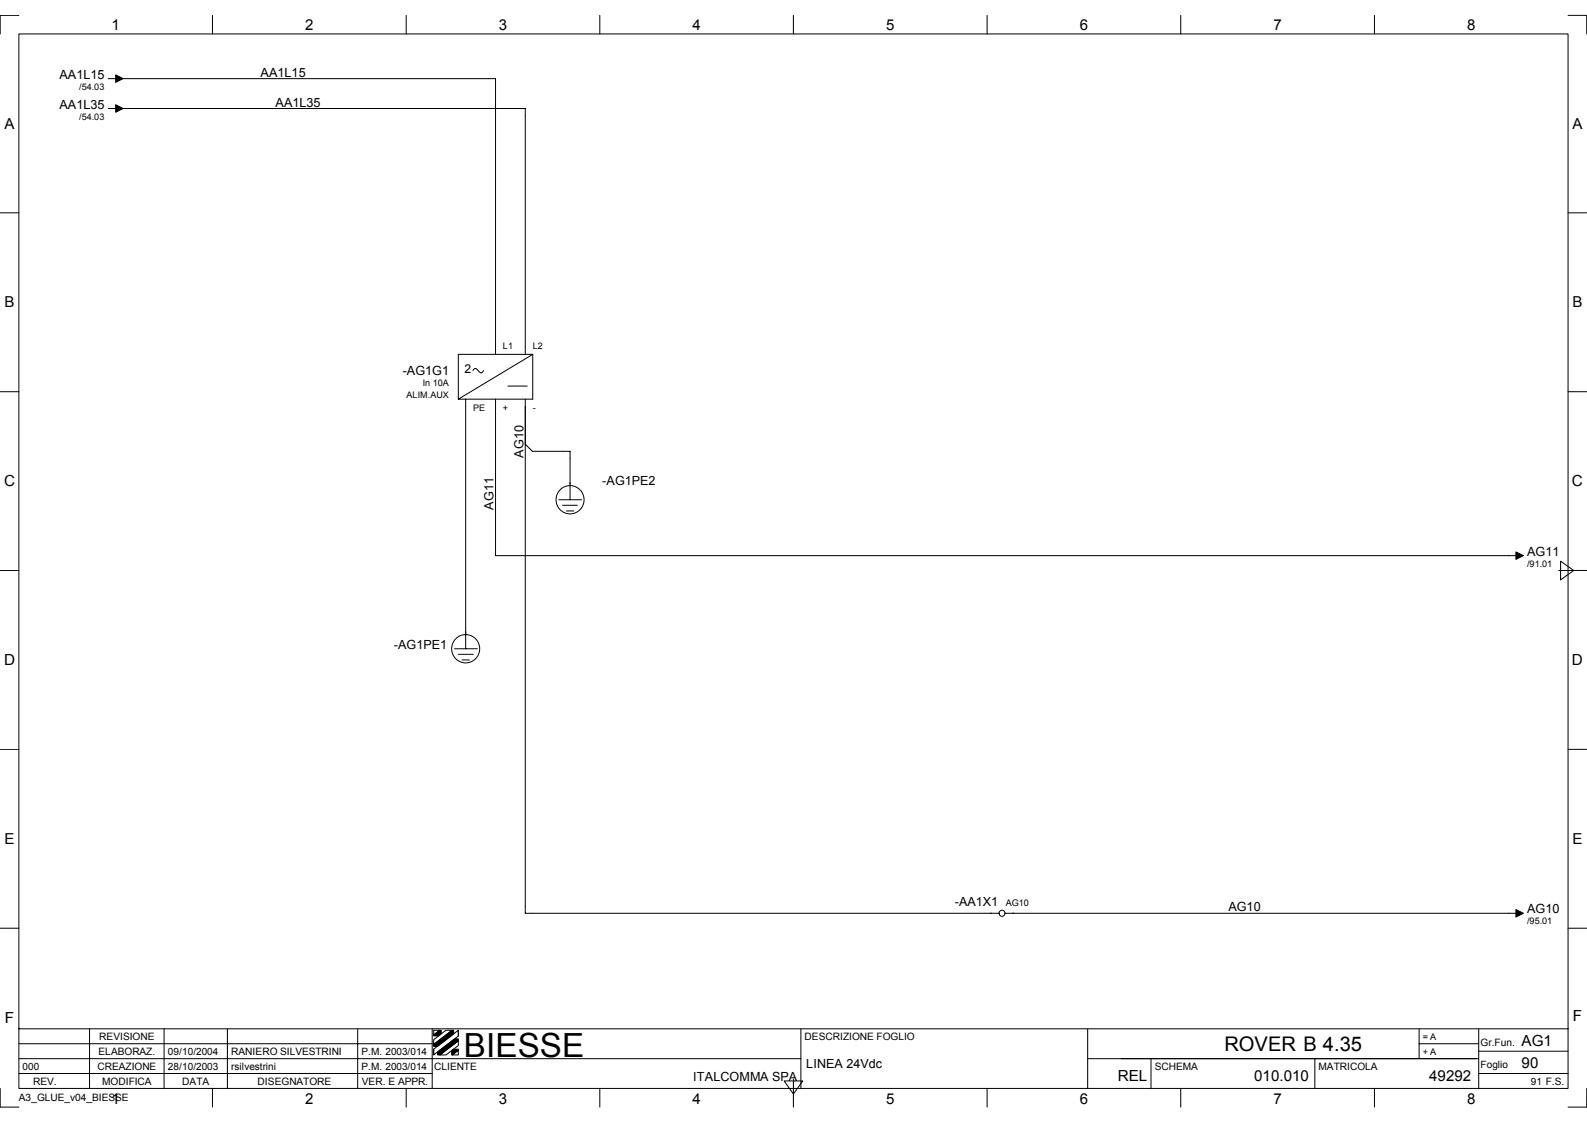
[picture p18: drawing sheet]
<svg xmlns="http://www.w3.org/2000/svg" width="297mm" height="210mm" viewBox="0 0 297 210" stroke-linecap="round" stroke-linejoin="round" font-family="sans-serif">
<defs><g id="words">
<text font-size="6.2" x="86.8" y="197.7">BIESSE</text>
<text font-size="3.8" x="229.2" y="196.7">ROVER B 4.35</text>
<g font-size="2.9">
<text x=".8" y="91">C</text>
<text x="294.2" y="91">C</text>
<text x=".8" y="124.4">D</text>
<text x="294.2" y="124.4">D</text>
<text x=".9" y="191.3">F</text>
<text x="294.4" y="191">F</text>
<text x="284.8" y="195.6">AG1</text>
<text x="209.2" y="202.2">REL</text>
</g>
<g font-size="2.8">
<text x="20.9" y="5.7">1</text>
<text x="57.1" y="5.7">2</text>
<text x="93.4" y="5.7">3</text>
<text x="129.6" y="5.7">4</text>
<text x="165.8" y="5.7">5</text>
<text x="202.1" y="5.7">6</text>
<text x="238.3" y="5.7">7</text>
<text x="274.6" y="5.7">8</text>
<text x=".8" y="24.1">A</text>
<text x="294.3" y="24.1">A</text>
<text x=".8" y="57.5">B</text>
<text x="294.3" y="57.5">B</text>
<text x=".8" y="157.9">E</text>
<text x="294.3" y="157.9">E</text>
<text x="234.7" y="202.2">010.010</text>
<text x="267.5" y="202.2">49292</text>
<text x="284.8" y="199.8">90</text>
<text x="20.9" y="206.5">1</text>
<text x="57.1" y="206.5">2</text>
<text x="93.4" y="206.5">3</text>
<text x="129.6" y="206.5">4</text>
<text x="165.8" y="206.5">5</text>
<text x="202.1" y="206.5">6</text>
<text x="238.3" y="206.5">7</text>
<text x="274.6" y="206.5">8</text>
</g>
<g font-size="2.4">
<text x="11.1" y="14.7">AA1L15</text>
<text x="48.8" y="14.4">AA1L15</text>
<text x="11.1" y="20.3">AA1L35</text>
<text x="51.6" y="19.9">AA1L35</text>
<text x="75.4" y="70.1">-AG1G1</text>
<text x="98" y="85.6" transform="rotate(-90 98 85.6)">AG10</text>
<text x="92.4" y="95.4" transform="rotate(-90 92.4 95.4)">AG11</text>
<text x="112.7" y="90.7">-AG1PE2</text>
<text x="285.8" y="103.9">AG11</text>
<text x="73.7" y="121.4">-AG1PE1</text>
<text x="178.7" y="169.5">-AA1X1</text>
<text x="229.9" y="170.5">AG10</text>
<text x="285.8" y="170.9">AG10</text>
<text x="129.8" y="202.2">ITALCOMMA SPA</text>
<text x="150.9" y="199.7">LINEA 24Vdc</text>
</g>
<text font-size="2.3" x="87" y="69.9">2</text>
<g font-size="1.9">
<text x="18.4" y="197.4">ELABORAZ.</text>
<text x="18.6" y="194.6">REVISIONE</text>
<text x="31.4" y="197.4">09/10/2004</text>
<text x="43.3" y="197.4">RANIERO SILVESTRINI</text>
<text x="67.6" y="197.4">P.M. 2003/014</text>
<text x="150.6" y="194.6">DESCRIZIONE FOGLIO</text>
<text x="277.1" y="195.6">Gr.Fun.</text>
<text x="4.2" y="200.1">000</text>
<text x="6.2" y="202.9">REV.</text>
<text x="18.2" y="200.1">CREAZIONE</text>
<text x="19.1" y="202.9">MODIFICA</text>
<text x="31.4" y="200.1">28/10/2003</text>
<text x="34.1" y="202.9">DATA</text>
<text x="43.3" y="200.1">rsilvestrini</text>
<text x="48.2" y="202.9">DISEGNATORE</text>
<text x="67.6" y="200.1">P.M. 2003/014</text>
<text x="67.7" y="202.9">VER. E APPR.</text>
<text x="81.3" y="200.1">CLIENTE</text>
<text x="216.1" y="200.1">SCHEMA</text>
<text x="246.8" y="200.1">MATRICOLA</text>
<text x="277.1" y="199.8">Foglio</text>
<text x="286.5" y="202.9">91 F.S.</text>
<text x="3.5" y="206.1">A3_GLUE_v04_BIESSE</text>
</g>
<g font-size="1.7">
<text x="14.8" y="16.8">/54.03</text>
<text x="14.8" y="22.4">/54.03</text>
<text x="94.1" y="65.3">L1</text>
<text x="99.7" y="65.3">L2</text>
<text x="76.1" y="74.5">ALIM.AUX</text>
<text x="79.1" y="72.2">In 10A</text>
<text x="88.6" y="76.9">PE</text>
<text x="94.1" y="76.9">+</text>
<text x="99.7" y="76.9">-</text>
<text x="285.8" y="106">/91.01</text>
<text x="188.3" y="169.5">AG10</text>
<text x="285.8" y="173">/95.01</text>
<text x="266.3" y="194.6">= A</text>
<text x="266.3" y="197.4">+ A</text>
</g>
</g></defs>
<g fill="none" stroke="#000" stroke-width=".19">
<path d="M3.5 6.3h290v197.3h-290zM3.5 2.9h-3.5v3.4M20.3 14.7h2M23 14.7h69.7v51.6M39.8 2.9v3.4M76 2.9v3.4M112.3 2.9v3.4M148.5 2.9v3.4M184.8 2.9v3.4M221 2.9v3.4M257.3 2.9v3.4M293.5 2.9h3.5v3.4"/>
<path d="M0 39.8h3.5M20.3 20.3h2M23 20.3h75.3v46M293.5 39.8h3.5M0 73.3h3.5M87.2 74.7v46.7M88.5 69.3l.3-.3a1.03 1.03 0 0 1 1 .6l.2 .2 .2-.1 .3-.4M92.7 74.7v29.2h191.7M95.1 72.2h3.6M98.3 74.7v96.2h88.7M99.7 66.3h-13.9v8.4M99.7 66.3l-13.9 8.4"/>
<path d="M99.7 66.3v8.4h-13.9M293.5 73.3h3.5M98.3 83.1l1.3 1.3h7.1v9.1M104.6 93.5h4.3M105.3 94.5h2.8M106 95.6h1.4M0 106.7h3.5M291.8 106.7h5.2M292.1 105l2.5 1.7-2.5 1.8zM85.1 121.4h4.2M85.8 122.4h2.8M86.5 123.5h1.4"/>
<path d="M0 140.2h3.5M293.5 140.2h3.5M0 173.7h3.5M188.1 170.9h96.3M293.5 173.7h3.5M3.5 192.5h290M3.5 198.1h146.4M3.5 195.3h77.4M16.8 192.5v11.1M30.7 192.5v11.1M42.6 192.5v11.1M66.9 192.5v11.1"/>
<path d="M80.9 192.5v11.1M81.2 196.3l4.6-3.6v1.1l-4.6 3.6zM81.2 194.5l2.3-1.8h1.1l-3.4 2.7zM81.2 192.7h1.1l-1.1 .9zM81.2 195.4v.3M81.2 196.3v1M82.3 197.4l3.5-2.7v.9l-2.3 1.8zM84.7 197.4l1.1-.9v.9zM85.8 192.7v1.1M149.9 192.5v11.1M203.6 198.1h73.2M203.6 192.5v11.1"/>
<path d="M215.4 198.1v5.5M246.1 198.1v5.5M265.6 195.3h11.2M265.6 192.5v5.6M276.8 192.5v11.1M276.8 196.7h16.7M0 203.6v3.5h3.5M3.5 200.8h77.4M39.8 203.6v3.5M76 203.6v3.5M112.3 203.6v3.5M146.8 202.2h3.5l-1.8 2.5z"/>
<path d="M148.5 201.9v5.2M184.8 203.6v3.5M221 203.6v3.5M257.3 203.6v3.5M276.8 200.8h16.7M297 203.6v3.5h-3.5"/>
<circle cx="106.7" cy="93.5" r="2.64"/>
<circle cx="87.1" cy="121.4" r="2.64"/>
<circle cx="187.5" cy="170.9" r=".56"/>
</g>
<g fill="#000" stroke="#000" stroke-width=".19">
<path d="M21.7 14l1.3 .7-1.3 .7z" fill-rule="evenodd"/>
<path d="M21.7 19.6l1.3 .7-1.3 .7z" fill-rule="evenodd"/>
<path d="M283.7 103.3l1.4 .6-1.4 .7z" fill-rule="evenodd"/>
<path d="M283.7 170.2l1.4 .7-1.4 .7z" fill-rule="evenodd"/>
<path d="M81.2 193.6l1.1-.9h.3v.7l-.5 .4h-.9z" fill-rule="evenodd"/>
<path d="M81.9 196.8l3.2-2.4h.7v.3l-3.5 2.7h-.4z" fill-rule="evenodd"/>
<path d="M81.2 195.4l3.4-2.7h.3v.7l-3 2.3h-.7z" fill-rule="evenodd"/>
<path d="M84.5 196.6l.4-.3h.9v.2l-1.1 .9h-.2z" fill-rule="evenodd"/>
</g>
<use href="#words"/>
</svg>
